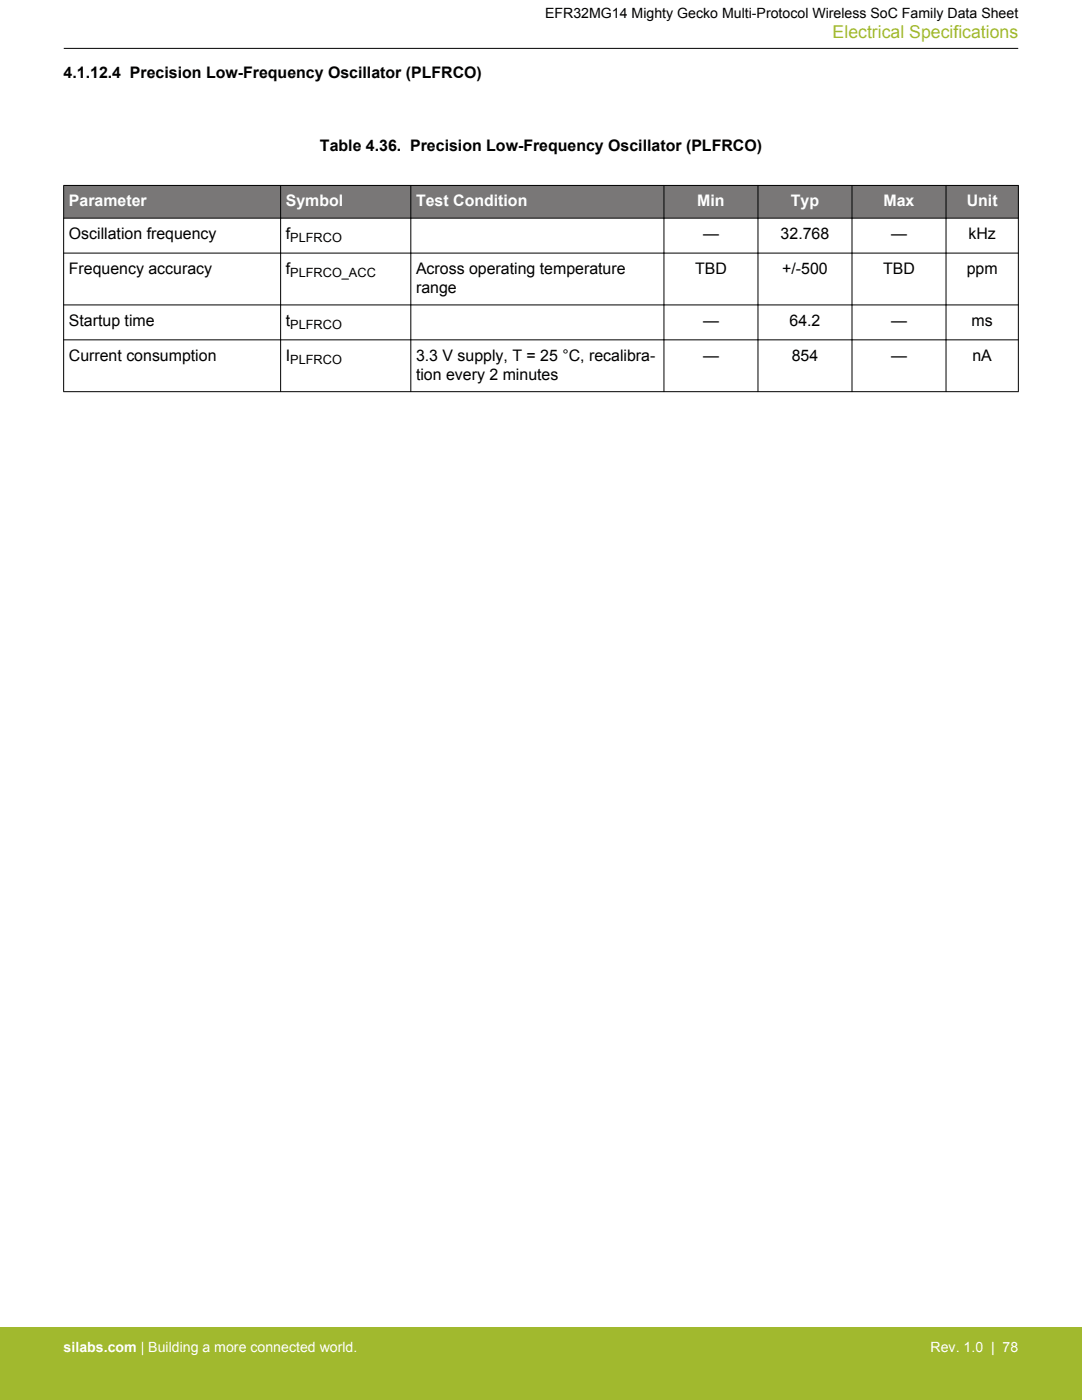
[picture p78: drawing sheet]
<svg xmlns="http://www.w3.org/2000/svg" width="216mm" height="279mm" viewBox="0 0 216 279" stroke-linecap="round" stroke-linejoin="round" font-family="sans-serif">
<defs><g id="words">
<text font-size="3.5" fill="#a1b92e" x="166.1" y="7.5">Electrical Specifications</text>
<g font-size="3.2">
<text x="12.7" y="15.5">4.1.12.4 Precision Low-Frequency Oscillator (PLFRCO)</text>
<text x="63.8" y="30.2">Table 4.36. Precision Low-Frequency Oscillator (PLFRCO)</text>
<text x="13.7" y="47.7">Oscillation frequency</text>
<text x="57" y="47.7">f</text>
<text x="140.3" y="47.7">—</text>
<text x="155.8" y="47.7">32.768</text>
<text x="177.8" y="47.7">—</text>
<text x="193.2" y="47.7">kHz</text>
<text x="13.7" y="54.7">Frequency accuracy</text>
<text x="57" y="54.7">f</text>
<text x="83" y="54.7">Across operating temperature</text>
<text x="83" y="58.5">range</text>
<text x="138.7" y="54.7">TBD</text>
<text x="156.1" y="54.7">+/-500</text>
<text x="176.2" y="54.7">TBD</text>
<text x="192.9" y="54.7">ppm</text>
<text x="13.7" y="65">Startup time</text>
<text x="57" y="65">t</text>
<text x="140.3" y="65">—</text>
<text x="157.5" y="65">64.2</text>
<text x="177.8" y="65">—</text>
<text x="193.9" y="65">ms</text>
<text x="13.7" y="72">Current consumption</text>
<text x="57" y="72">I</text>
<text x="83" y="72">3.3 V supply, T = 25 °C, recalibra-</text>
<text x="83" y="75.8">tion every 2 minutes</text>
<text x="140.3" y="72">—</text>
<text x="158" y="72">854</text>
<text x="177.8" y="72">—</text>
<text x="194" y="72">nA</text>
</g>
<g font-size="3.2" fill="#fff">
<text x="13.7" y="41.2">Parameter</text>
<text x="57" y="41.2">Symbol</text>
<text x="83" y="41.2">Test Condition</text>
<text x="139.1" y="41.2">Min</text>
<text x="157.8" y="41.2">Typ</text>
<text x="176.3" y="41.2">Max</text>
<text x="192.9" y="41.2">Unit</text>
</g>
<text font-size="2.8" x="108.8" y="3.5">EFR32MG14 Mighty Gecko Multi-Protocol Wireless SoC Family Data Sheet</text>
<g font-size="2.8" fill="#fff">
<text x="12.7" y="269.9">silabs.com | Building a more connected world.</text>
<text x="185.7" y="269.9">Rev. 1.0 | 78</text>
</g>
<g font-size="2.5">
<text x="57.9" y="48.4">PLFRCO</text>
<text x="57.9" y="55.3">PLFRCO_ACC</text>
<text x="57.9" y="65.7">PLFRCO</text>
<text x="57.9" y="72.6">PLFRCO</text>
</g>
</g></defs>
<g fill="#797777">
<path d="M12.7 37h190.5v6.5h-190.5z" fill-rule="evenodd"/>
<path d="M12.7 37h190.5v6.5h-190.5z" fill-rule="evenodd"/>
</g>
<g fill="none" stroke="#000" stroke-width=".2">
<path d="M12.7 9.7h190.5M12.7 37h190.5M12.7 37v41.2M56 37v41.2M82 37v41.2M132.5 37v41.2M151.2 37v41.2M170 37v41.2M188.8 37v41.2M203.2 37v41.2M12.7 43.5h190.5M12.7 50.5h190.5"/>
<path d="M12.7 60.9h190.5M12.7 67.8h190.5M12.7 78.2h190.5"/>
</g>
<path d="M0 264.9h215.9v14.5h-215.9z" fill="#a1b92e"/>
<use href="#words"/>
</svg>
